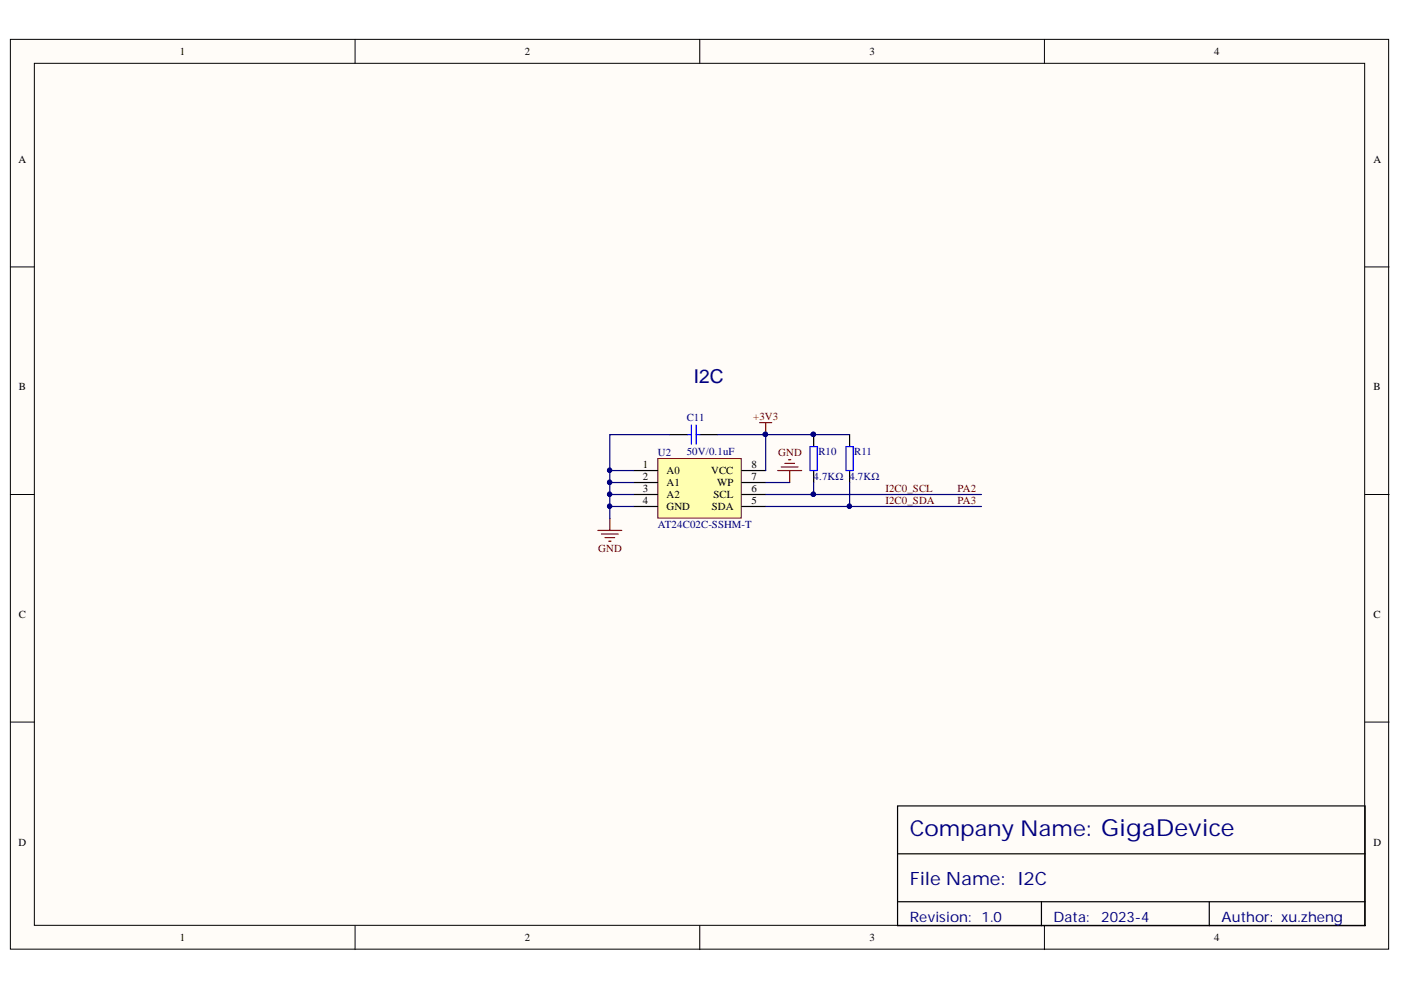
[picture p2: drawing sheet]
<svg xmlns="http://www.w3.org/2000/svg" width="297mm" height="210mm" viewBox="0 0 297 210" stroke-linecap="round" stroke-linejoin="round" font-family="sans-serif">
<defs><g id="words">
<text font-size="4.6" fill="#000080" x="192.9" y="177.3">Company Name: GigaDevice</text>
<text font-size="4.1" fill="#000080" x="147.1" y="81.1">I2C</text>
<text font-size="3.9" fill="#000080" x="192.9" y="187.7">File Name: I2C</text>
<g font-size="3" fill="#000080">
<text x="192.9" y="195.4">Revision: 1.0</text>
<text x="223.3" y="195.4">Data:</text>
<text x="233.5" y="195.4">2023-4</text>
<text x="259" y="195.4">Author: xu.zheng</text>
</g>
<g font-size="2.3">
<text x="38.2" y="11.7">1</text>
<text x="111.2" y="11.7">2</text>
<text x="184.3" y="11.7">3</text>
<text x="257.4" y="11.7">4</text>
<text x="3.9" y="34.5">A</text>
<text x="291.2" y="34.5">A</text>
<text x="4" y="82.8">B</text>
<text x="291.2" y="82.8">B</text>
<text x="136.3" y="99.2">1</text>
<text x="136.3" y="101.8">2</text>
<text x="141.3" y="100.5">A0</text>
<text x="150.8" y="100.5">VCC</text>
<text x="159.3" y="101.8">7</text>
<text x="159.3" y="99.2">8</text>
<text x="136.3" y="104.4">3</text>
<text x="136.3" y="106.9">4</text>
<text x="141.3" y="103">A1</text>
<text x="141.3" y="105.7">A2</text>
<text x="151.3" y="105.7">SCL</text>
<text x="152" y="103">WP</text>
<text x="159.3" y="106.9">5</text>
<text x="159.3" y="104.4">6</text>
<text x="141.3" y="108.2">GND</text>
<text x="150.9" y="108.2">SDA</text>
<text x="4" y="131">C</text>
<text x="291.2" y="131">C</text>
<text x="3.9" y="179.3">D</text>
<text x="291.2" y="179.3">D</text>
<text x="38.2" y="199.6">1</text>
<text x="111.2" y="199.6">2</text>
<text x="184.3" y="199.6">3</text>
<text x="257.4" y="199.6">4</text>
</g>
<g font-size="2.3" fill="#000080">
<text x="145.6" y="89.3">C11</text>
<text x="139.5" y="96.7">U2</text>
<text x="145.6" y="96.4">50V/0.1uF</text>
<text x="172.5" y="101.8">4.7KΩ 4.7KΩ</text>
<text x="173.5" y="96.4">R10</text>
<text x="181.1" y="96.4">R11</text>
<text x="139.5" y="112">AT24C02C-SSHM-T</text>
</g>
<g font-size="2.3" fill="#800000">
<text x="159.7" y="89.1">+3V3</text>
<text x="165" y="96.7">GND</text>
<text x="187.7" y="106.9">I2C0_SDA</text>
<text x="187.7" y="104.4">I2C0_SCL</text>
<text x="203" y="104.4">PA2</text>
<text x="203" y="106.9">PA3</text>
<text x="126.8" y="117.1">GND</text>
</g>
</g></defs>
<g fill="#fffcf8" stroke="#000" stroke-width=".21">
<path d="M2.2 8.3h292.2v192.9h-292.2z"/>
<path d="M7.3 13.4h282v182.8h-282z"/>
</g>
<path d="M75.3 8.3v5.1M148.4 8.3v5.1M221.4 8.3v5.1M2.2 56.6h5.1M289.4 56.6h5.1M2.2 104.8h5.1M289.4 104.8h5.1M2.2 153.1h5.1M289.4 153.1h5.1M75.3 196.3v5M148.4 196.3v5M221.4 196.3v5" fill="none" stroke="#000" stroke-width=".21"/>
<path d="M190.3 170.9h99.1v25.4h-99.1zM190.3 181h99.1M190.3 191.2h99.1M220.8 191.2v5.1M256.4 191.2v5.1" fill="none" stroke="#000" stroke-width=".25"/>
<path d="M139.5 97.2h17.7v12.6h-17.7z" fill="#ffffb0" stroke="#800000" stroke-width=".21"/>
<g fill="none" stroke="#000" stroke-width=".25">
<path d="M134.4 99.8h5.1M142 92.1h3.8M148.4 92.1h3.8M157.3 99.8h5M172.5 92.1v2.6M172.5 99.8v2.5M180.1 92.1v2.6M180.1 99.8v2.5M134.4 102.3h5.1M134.4 104.8h5.1M134.4 107.4h5.1M157.3 102.3h5"/>
<path d="M157.3 104.8h5M157.3 107.4h5"/>
</g>
<path d="M161.1 89.6h2.5M162.3 89.6v2.5M164.9 99.8h5.1M165.6 99h3.6M166.4 98.2h2M167.2 97.5h.5M167.4 99.8v2.5M126.8 112.5h5M127.5 113.2h3.6M128.3 114h2M129 114.8h.5M129.3 109.9v2.6" fill="none" stroke="#800000" stroke-width=".25"/>
<g fill="#000080" stroke="#000080" stroke-width=".21">
<circle cx="172.5" cy="92.1" r=".46"/>
<circle cx="162.3" cy="92.1" r=".46"/>
<circle cx="129.2" cy="104.8" r=".46"/>
<circle cx="129.2" cy="107.3" r=".46"/>
<circle cx="172.5" cy="104.8" r=".46"/>
<circle cx="180.1" cy="107.3" r=".46"/>
<circle cx="129.2" cy="102.3" r=".46"/>
<circle cx="129.2" cy="99.7" r=".46"/>
</g>
<path d="M145.8 92.1h.8M146.6 90.1v4.1M147.6 92.1h.8M147.6 90.1v4.1M171.7 94.7h1.6v5.1h-1.6zM179.4 94.7h1.5v5.1h-1.5z" fill="none" stroke="#00f" stroke-width=".25"/>
<path d="M134.4 99.8h-5.1v2.5M142 92.1h-12.7v7.7M152.2 92.1h10.1M180.1 92.1h-17.8v7.7M129.3 104.8h5.1M129.3 107.4h5.1M134.4 102.3h-5.1v7.6M162.3 107.4h45.8M162.3 104.8h45.8M162.3 102.3h5.1M172.5 102.3v2.5M180.1 102.3v5.1" fill="none" stroke="#000080" stroke-width=".25"/>
<use href="#words"/>
</svg>
